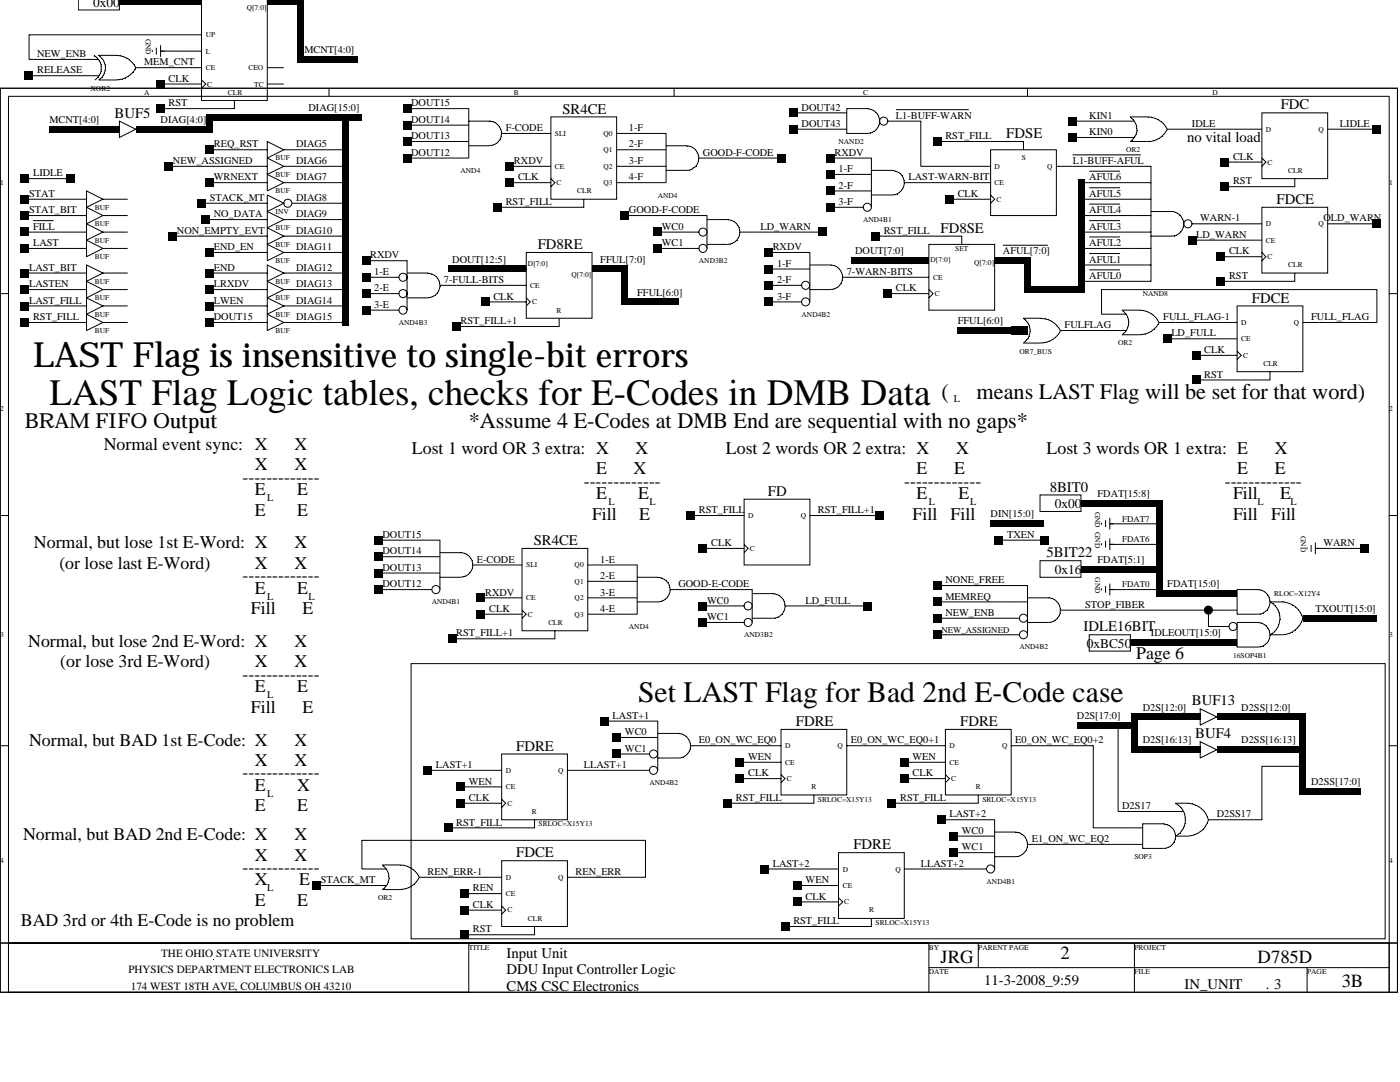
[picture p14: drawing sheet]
<svg xmlns="http://www.w3.org/2000/svg" width="279mm" height="216mm" viewBox="0 0 279 216" stroke-linecap="round" stroke-linejoin="round" font-family="sans-serif">
<defs><g id="words">
<text font-size="7.4" x="9.9" y="80.7">LAST Flag Logic tables, checks for E-Codes in DMB Data</text>
<text font-size="6.9" x="6.6" y="73.3">LAST Flag is insensitive to single-bit errors</text>
<text font-size="5.9" x="127.3" y="140">Set LAST Flag for Bad 2nd E-Code case</text>
<g font-size="4.4">
<text x="187.9" y="79.7">(</text>
<text x="194.9" y="79.7">means LAST Flag will be set for that word)</text>
<text x="93.6" y="85.4">*Assume 4 E-Codes at DMB End are sequential with no gaps*</text>
</g>
<text font-size="4.1" x="5" y="85.4">BRAM FIFO Output</text>
<g font-size="3.7">
<text x="211.6" y="191.4">2</text>
<text x="187.7" y="192.2">JRG</text>
<text x="251" y="192.2">D785D</text>
<text x="267.8" y="196.9">3B</text>
</g>
<g font-size="3.6">
<text x="20.7" y="89.7">Normal event sync: X</text>
<text x="58.8" y="89.7">X</text>
<text x="50.9" y="93.8">X</text>
<text x="58.8" y="93.8">X</text>
<text x="82.2" y="90.6">Lost 1 word OR 3 extra: X</text>
<text x="119" y="94.7">E</text>
<text x="126.5" y="94.7">X</text>
<text x="126.9" y="90.6">X</text>
<text x="144.9" y="90.6">Lost 2 words OR 2 extra: X</text>
<text x="182.9" y="94.7">E</text>
<text x="190.4" y="94.7">E</text>
<text x="190.8" y="90.6">X</text>
<text x="208.9" y="90.6">Lost 3 words OR 1 extra: E</text>
<text x="246.9" y="94.7">E</text>
<text x="254.4" y="94.7">E</text>
<text x="254.4" y="90.6">X</text>
<text x="48.4" y="96.3">-------------</text>
<text x="50.9" y="98.8">E</text>
<text x="59.3" y="98.8">E</text>
<text x="116.5" y="97.1">-------------</text>
<text x="119" y="99.6">E</text>
<text x="127.3" y="99.6">E</text>
<text x="180.5" y="97.1">-------------</text>
<text x="182.9" y="99.6">E</text>
<text x="191.3" y="99.6">E</text>
<text x="244.4" y="97.1">-------------</text>
<text x="246.1" y="99.6">Fill</text>
<text x="255.5" y="99.6">E</text>
<text x="50.9" y="102.9">E</text>
<text x="59.3" y="102.9">E</text>
<text x="118.2" y="103.7">Fill</text>
<text x="127.5" y="103.7">E</text>
<text x="182.1" y="103.7">Fill</text>
<text x="189.7" y="103.7">Fill</text>
<text x="246.1" y="103.7">Fill</text>
<text x="253.7" y="103.7">Fill</text>
<text x="6.8" y="109.4">Normal, but lose 1st E-Word: X</text>
<text x="11.9" y="113.5">(or lose last E-Word)</text>
<text x="50.9" y="113.5">X</text>
<text x="58.8" y="113.5">X</text>
<text x="58.8" y="109.4">X</text>
<text x="48.4" y="116">-------------</text>
<text x="50.9" y="118.4">E</text>
<text x="59.3" y="118.4">E</text>
<text x="50.1" y="122.5">Fill</text>
<text x="60.4" y="122.5">E</text>
<text x="5.6" y="129.1">Normal, but lose 2nd E-Word: X</text>
<text x="58.8" y="129.1">X</text>
<text x="226.7" y="131.6">Page 6</text>
<text x="12" y="133.2">(or lose 3rd E-Word)</text>
<text x="48.4" y="135.6">-------------</text>
<text x="50.9" y="133.2">X</text>
<text x="58.8" y="133.2">X</text>
<text x="50.1" y="142.2">Fill</text>
<text x="50.9" y="138.1">E</text>
<text x="59.3" y="138.1">E</text>
<text x="60.4" y="142.2">E</text>
<text x="5.8" y="148.8">Normal, but BAD 1st E-Code: X</text>
<text x="58.8" y="148.8">X</text>
<text x="48.4" y="155.3">-------------</text>
<text x="50.9" y="152.9">X</text>
<text x="58.8" y="152.9">X</text>
<text x="50.9" y="157.8">E</text>
<text x="50.9" y="161.9">E</text>
<text x="59.3" y="157.8">X</text>
<text x="59.3" y="161.9">E</text>
<text x="4.6" y="167.6">Normal, but BAD 2nd E-Code: X</text>
<text x="58.8" y="167.6">X</text>
<text x="50.9" y="171.7">X</text>
<text x="58.8" y="171.7">X</text>
<text x="48.4" y="174.2">-------------</text>
<text x="50.9" y="176.7">X</text>
<text x="59.7" y="176.7">E</text>
<text x="4.1" y="184.9">BAD 3rd or 4th E-Code is no problem</text>
<text x="50.9" y="180.8">E</text>
<text x="59.3" y="180.8">E</text>
</g>
<g font-size="2.9">
<text x="22.9" y="23.5">BUF5</text>
<text x="112.2" y="22.6">SR4CE</text>
<text x="255.6" y="21.8">FDC</text>
<text x="200.8" y="27.6">FDSE</text>
<text x="236.9" y="28.4">no vital load</text>
<text x="254.8" y="40.7">FDCE</text>
<text x="187.7" y="46.4">FD8SE</text>
<text x="107.3" y="49.7">FD8RE</text>
<text x="249.9" y="60.4">FDCE</text>
<text x="153.2" y="98.9">FD</text>
<text x="209.5" y="98.1">8BIT0</text>
<text x="106.5" y="108.8">SR4CE</text>
<text x="208.9" y="111.2">5BIT22</text>
<text x="216.2" y="126">IDLE16BIT</text>
<text x="237.9" y="140.8">BUF13</text>
<text x="103" y="149.8">FDRE</text>
<text x="158.8" y="144.9">FDRE</text>
<text x="191.6" y="144.9">FDRE</text>
<text x="238.5" y="147.3">BUF4</text>
<text x="103" y="171.1">FDCE</text>
<text x="170.3" y="169.5">FDRE</text>
<text x="101.1" y="191.1">Input Unit</text>
<text x="101.1" y="197.7">CMS CSC Electronics</text>
<text x="101.1" y="194.4">DDU Input Controller Logic</text>
<text x="196.4" y="196.5">11-3-2008_9:59</text>
<text x="236.4" y="197.3">IN_UNIT</text>
<text x="252.6" y="197.3">. 3</text>
</g>
<g font-size="2.7">
<text x="18.6" y="1.4">0x00</text>
<text x="210.5" y="101.4">0x00</text>
<text x="210.5" y="114.6">0x16</text>
<text x="216.9" y="129.3">0xBC50</text>
</g>
<g font-size="2.2">
<text x="32.2" y="190.9">THE OHIO STATE UNIVERSITY</text>
<text x="25.6" y="194.2">PHYSICS DEPARTMENT ELECTRONICS LAB</text>
<text x="26.1" y="197.5">174 WEST 18TH AVE, COLUMBUS OH 43210</text>
</g>
<g font-size="2.1">
<text x="7.4" y="11.4">NEW_ENB</text>
<text x="60.7" y="10.6">MCNT[4:0]</text>
<text x="7.4" y="14.6">RELEASE</text>
<text x="28.7" y="13">MEM_CNT</text>
<text x="33.7" y="16.3">CLK</text>
<text x="33.7" y="21.2">RST</text>
<text x="61.6" y="22.1">DIAG[15:0]</text>
<text x="82" y="21.2">DOUT15</text>
<text x="160" y="22.1">DOUT42</text>
<text x="178.8" y="23.7">L1-BUFF-WARN</text>
<text x="217.4" y="23.7">KIN1</text>
<text x="9.9" y="24.5">MCNT[4:0]</text>
<text x="32" y="24.5">DIAG[4:0]</text>
<text x="42.7" y="29.4">REQ_RST</text>
<text x="59.1" y="29.4">DIAG5</text>
<text x="82" y="27.8">DOUT13</text>
<text x="82" y="24.5">DOUT14</text>
<text x="100.9" y="26.2">F-CODE</text>
<text x="125.5" y="29.4">2-F</text>
<text x="125.5" y="26.2">1-F</text>
<text x="160" y="25.3">DOUT43</text>
<text x="188.7" y="27.8">RST_FILL</text>
<text x="217.4" y="27">KIN0</text>
<text x="237.9" y="25.3">IDLE</text>
<text x="267.4" y="25.3">LIDLE</text>
<text x="6.6" y="35.2">LIDLE</text>
<text x="34.5" y="32.7">NEW_ASSIGNED</text>
<text x="42.7" y="36">WRNEXT</text>
<text x="59.1" y="36">DIAG7</text>
<text x="59.1" y="32.7">DIAG6</text>
<text x="82" y="31.1">DOUT12</text>
<text x="102.6" y="32.7">RXDV</text>
<text x="103.4" y="36">CLK</text>
<text x="125.5" y="36">4-F</text>
<text x="125.5" y="32.7">3-F</text>
<text x="140.3" y="31.1">GOOD-F-CODE</text>
<text x="166.5" y="31.1">RXDV</text>
<text x="167.3" y="34.3">1-F</text>
<text x="181.3" y="36">LAST-WARN-BIT</text>
<text x="214.1" y="32.7">L1-BUFF-AFUL</text>
<text x="217.4" y="36">AFUL6</text>
<text x="246.1" y="31.9">CLK</text>
<text x="5.8" y="39.3">STAT</text>
<text x="41.9" y="40.1">STACK_MT</text>
<text x="59.1" y="40.1">DIAG8</text>
<text x="100.9" y="40.9">RST_FILL</text>
<text x="167.3" y="40.9">3-F</text>
<text x="167.3" y="37.6">2-F</text>
<text x="191.1" y="39.3">CLK</text>
<text x="217.4" y="39.3">AFUL5</text>
<text x="246.1" y="36.8">RST</text>
<text x="5.8" y="42.5">STAT_BIT</text>
<text x="6.6" y="45.8">FILL</text>
<text x="35.3" y="46.7">NON_EMPTY_EVT</text>
<text x="42.7" y="43.3">NO_DATA</text>
<text x="59.1" y="46.7">DIAG10</text>
<text x="59.1" y="43.3">DIAG9</text>
<text x="125.5" y="42.5">GOOD-F-CODE</text>
<text x="132.1" y="45.8">WC0</text>
<text x="151.8" y="45.8">LD_WARN</text>
<text x="176.4" y="46.7">RST_FILL</text>
<text x="217.4" y="42.5">AFUL4</text>
<text x="217.4" y="45.8">AFUL3</text>
<text x="238.7" y="47.5">LD_WARN</text>
<text x="239.5" y="44.2">WARN-1</text>
<text x="264.1" y="44.2">OLD_WARN</text>
<text x="6.6" y="49.1">LAST</text>
<text x="42.7" y="49.9">END_EN</text>
<text x="59.1" y="49.9">DIAG11</text>
<text x="73.9" y="51.6">RXDV</text>
<text x="90.3" y="52.4">DOUT[12:5]</text>
<text x="119.8" y="52.4">FFUL[7:0]</text>
<text x="132.1" y="49.1">WC1</text>
<text x="154.2" y="49.9">RXDV</text>
<text x="155.1" y="53.2">1-F</text>
<text x="170.6" y="50.8">DOUT[7:0]</text>
<text x="200.2" y="50.8">AFUL[7:0]</text>
<text x="217.4" y="49.1">AFUL2</text>
<text x="217.4" y="52.4">AFUL1</text>
<text x="245.3" y="50.8">CLK</text>
<text x="5.8" y="57.3">LASTEN</text>
<text x="5.8" y="54">LAST_BIT</text>
<text x="42.7" y="54">END</text>
<text x="42.7" y="57.3">LRXDV</text>
<text x="59.1" y="57.3">DIAG13</text>
<text x="59.1" y="54">DIAG12</text>
<text x="74.7" y="58.1">2-E</text>
<text x="74.7" y="54.9">1-E</text>
<text x="88.6" y="56.5">7-FULL-BITS</text>
<text x="98.5" y="59.8">CLK</text>
<text x="127.2" y="59">FFUL[6:0]</text>
<text x="155.1" y="56.5">2-F</text>
<text x="155.1" y="59.8">3-F</text>
<text x="169" y="54.9">7-WARN-BITS</text>
<text x="178.8" y="58.1">CLK</text>
<text x="217.4" y="55.7">AFUL0</text>
<text x="245.3" y="55.7">RST</text>
<text x="5.8" y="60.6">LAST_FILL</text>
<text x="6.6" y="63.9">RST_FILL</text>
<text x="42.7" y="63.9">DOUT15</text>
<text x="42.7" y="60.6">LWEN</text>
<text x="59.1" y="60.6">DIAG14</text>
<text x="59.1" y="63.9">DIAG15</text>
<text x="74.7" y="61.4">3-E</text>
<text x="91.9" y="64.7">RST_FILL+1</text>
<text x="191.1" y="64.7">FFUL[6:0]</text>
<text x="212.5" y="65.5">FULFLAG</text>
<text x="232.2" y="63.9">FULL_FLAG-1</text>
<text x="261.7" y="63.9">FULL_FLAG</text>
<text x="233.8" y="67.1">LD_FULL</text>
<text x="240.3" y="70.4">CLK</text>
<text x="240.3" y="75.4">RST</text>
<text x="190.3" y="80.3">L</text>
<text x="53.3" y="99.9">L</text>
<text x="121.4" y="100.8">L</text>
<text x="129.6" y="100.8">L</text>
<text x="185.4" y="100.8">L</text>
<text x="193.6" y="100.8">L</text>
<text x="219" y="99.1">FDAT[15:8]</text>
<text x="251" y="100.8">L</text>
<text x="257.6" y="100.8">L</text>
<text x="76.3" y="107.3">DOUT15</text>
<text x="139.5" y="102.4">RST_FILL</text>
<text x="163.2" y="102.4">RST_FILL+1</text>
<text x="197.7" y="103.3">DIN[15:0]</text>
<text x="201" y="107.3">TXEN</text>
<text x="76.3" y="113.9">DOUT13</text>
<text x="76.3" y="110.6">DOUT14</text>
<text x="95.2" y="112.3">E-CODE</text>
<text x="119.8" y="112.3">1-E</text>
<text x="141.9" y="109">CLK</text>
<text x="219" y="112.3">FDAT[5:1]</text>
<text x="264.1" y="109">WARN</text>
<text x="53.3" y="119.6">L</text>
<text x="61.6" y="119.6">L</text>
<text x="76.3" y="117.2">DOUT12</text>
<text x="96.8" y="118.8">RXDV</text>
<text x="119.8" y="115.5">2-E</text>
<text x="119.8" y="118.8">3-E</text>
<text x="135.4" y="117.2">GOOD-E-CODE</text>
<text x="188.7" y="116.4">NONE_FREE</text>
<text x="188.7" y="119.6">MEMREQ</text>
<text x="233" y="117.2">FDAT[15:0]</text>
<text x="97.6" y="122.1">CLK</text>
<text x="119.8" y="122.1">4-E</text>
<text x="141.1" y="120.4">WC0</text>
<text x="141.1" y="123.7">WC1</text>
<text x="160.8" y="120.4">LD_FULL</text>
<text x="188.7" y="122.9">NEW_ENB</text>
<text x="216.6" y="121.3">STOP_FIBER</text>
<text x="262.5" y="122.1">TXOUT[15:0]</text>
<text x="91.1" y="127">RST_FILL+1</text>
<text x="229.7" y="127">IDLEOUT[15:0]</text>
<text x="53.3" y="139.3">L</text>
<text x="122.3" y="143.4">LAST+1</text>
<text x="214.9" y="143.4">D2S[17:0]</text>
<text x="228" y="141.8">D2S[12:0]</text>
<text x="247.7" y="141.8">D2SS[12:0]</text>
<text x="124.7" y="146.7">WC0</text>
<text x="124.7" y="150">WC1</text>
<text x="139.5" y="148.3">E0_ON_WC_EQ0</text>
<text x="169.8" y="148.3">E0_ON_WC_EQ0+1</text>
<text x="202.6" y="148.3">E0_ON_WC_EQ0+2</text>
<text x="228" y="148.3">D2S[16:13]</text>
<text x="247.7" y="148.3">D2SS[16:13]</text>
<text x="87" y="153.2">LAST+1</text>
<text x="116.5" y="153.2">LLAST+1</text>
<text x="149.3" y="151.6">WEN</text>
<text x="149.3" y="154.9">CLK</text>
<text x="182.1" y="154.9">CLK</text>
<text x="182.1" y="151.6">WEN</text>
<text x="53.3" y="159">L</text>
<text x="93.6" y="156.5">WEN</text>
<text x="93.6" y="159.8">CLK</text>
<text x="146.9" y="159.8">RST_FILL</text>
<text x="179.7" y="159.8">RST_FILL</text>
<text x="223.9" y="161.5">D2S17</text>
<text x="261.7" y="156.5">D2SS[17:0]</text>
<text x="91.1" y="164.7">RST_FILL</text>
<text x="189.5" y="163.1">LAST+2</text>
<text x="191.9" y="166.4">WC0</text>
<text x="242.8" y="163.1">D2SS17</text>
<text x="154.2" y="172.9">LAST+2</text>
<text x="183.8" y="172.9">LLAST+2</text>
<text x="191.9" y="169.7">WC1</text>
<text x="205.9" y="168">E1_ON_WC_EQ2</text>
<text x="53.3" y="177.8">L</text>
<text x="64" y="176.2">STACK_MT</text>
<text x="85.3" y="174.6">REN_ERR-1</text>
<text x="94.4" y="177.8">REN</text>
<text x="114.9" y="174.6">REN_ERR</text>
<text x="160.8" y="176.2">WEN</text>
<text x="160.8" y="179.5">CLK</text>
<text x="94.4" y="181.1">CLK</text>
<text x="158.3" y="184.4">RST_FILL</text>
<text x="94.4" y="186.1">RST</text>
</g>
<g font-size="1.8">
<text x="223.9" y="104.1">FDAT7</text>
<text x="223.9" y="108.2">FDAT6</text>
<text x="223.9" y="117.2">FDAT0</text>
<text x="187.9" y="126.2">NEW_ASSIGNED</text>
</g>
<g font-size="1.5">
<text x="49.2" y="2">Q[7:0]</text>
<text x="29.1" y="7.7" transform="rotate(90 29.1 7.7)">GND</text>
<text x="41.1" y="7.4">UP</text>
<text x="41.1" y="10.7">L</text>
<text x="41.1" y="14">CE</text>
<text x="41.4" y="17.3">C</text>
<text x="49.6" y="14">CEO</text>
<text x="50.7" y="17.3">TC</text>
<text x="18.1" y="18.1">XOR2</text>
<text x="28.7" y="18.9">A</text>
<text x="45.5" y="18.9">CLR</text>
<text x="102.6" y="18.9">B</text>
<text x="172.3" y="18.9">C</text>
<text x="242" y="18.9">D</text>
<text x="110.7" y="27.1">SLI</text>
<text x="120.4" y="27.1">Q0</text>
<text x="167.3" y="28.7">NAND2</text>
<text x="252.6" y="26.3">D</text>
<text x="263.1" y="26.3">Q</text>
<text x="55" y="32">BUF</text>
<text x="55" y="35.3">BUF</text>
<text x="91.9" y="34.5">AND4</text>
<text x="110.7" y="33.7">CE</text>
<text x="120.4" y="33.7">Q2</text>
<text x="120.4" y="30.4">Q1</text>
<text x="198.5" y="33.7">D</text>
<text x="203.9" y="32">S</text>
<text x="209" y="33.7">Q</text>
<text x="224.7" y="30.4">OR2</text>
<text x="253" y="32.9">C</text>
<text x="257.1" y="34.5">CLR</text>
<text x="0" y="36.9">1</text>
<text x="18.9" y="41.9">BUF</text>
<text x="55" y="38.6">BUF</text>
<text x="111.1" y="36.9">C</text>
<text x="115.2" y="38.6">CLR</text>
<text x="120.4" y="36.9">Q3</text>
<text x="131.3" y="39.4">AND4</text>
<text x="198.5" y="36.9">CE</text>
<text x="198.8" y="40.2">C</text>
<text x="277.2" y="36.9">1</text>
<text x="18.9" y="45.1">BUF</text>
<text x="55" y="46">BUF</text>
<text x="55" y="42.7">INV</text>
<text x="172.3" y="44.3">AND4B1</text>
<text x="252.6" y="45.1">D</text>
<text x="263.1" y="45.1">Q</text>
<text x="18.9" y="51.7">BUF</text>
<text x="18.9" y="48.4">BUF</text>
<text x="55" y="52.5">BUF</text>
<text x="55" y="49.2">BUF</text>
<text x="105.4" y="53">D[7:0]</text>
<text x="139.5" y="52.5">AND3B2</text>
<text x="185.7" y="52.2">D[7:0]</text>
<text x="190.6" y="50">SET</text>
<text x="194.4" y="52.8">Q[7:0]</text>
<text x="252.6" y="48.4">CE</text>
<text x="253" y="51.7">C</text>
<text x="257.1" y="53.3">CLR</text>
<text x="18.9" y="59.9">BUF</text>
<text x="18.9" y="56.6">BUF</text>
<text x="55" y="59.9">BUF</text>
<text x="55" y="56.6">BUF</text>
<text x="105.8" y="57.4">CE</text>
<text x="114" y="55.3">Q[7:0]</text>
<text x="186.2" y="55.8">CE</text>
<text x="186.6" y="59.1">C</text>
<text x="228" y="59.1">NAND8</text>
<text x="18.9" y="63.2">BUF</text>
<text x="55" y="63.2">BUF</text>
<text x="79.6" y="64.8">AND4B3</text>
<text x="106.2" y="60.7">C</text>
<text x="111.1" y="62.4">R</text>
<text x="160" y="63.2">AND4B2</text>
<text x="247.7" y="64.8">D</text>
<text x="258.2" y="64.8">Q</text>
<text x="18.9" y="66.5">BUF</text>
<text x="55" y="66.5">BUF</text>
<text x="203.5" y="70.6">OR7_BUS</text>
<text x="223.1" y="68.9">OR2</text>
<text x="247.7" y="68.1">CE</text>
<text x="248.1" y="71.4">C</text>
<text x="252.1" y="73">CLR</text>
<text x="0" y="82">2</text>
<text x="277.2" y="82">2</text>
<text x="149.3" y="103.4">D</text>
<text x="159.8" y="103.4">Q</text>
<text x="218.6" y="102.1" transform="rotate(90 218.6 102.1)">GND GND</text>
<text x="259.6" y="107" transform="rotate(90 259.6 107)">GND</text>
<text x="105" y="113.2">SLI</text>
<text x="114.7" y="113.2">Q0</text>
<text x="149.6" y="109.9">C</text>
<text x="105" y="119.8">CE</text>
<text x="114.7" y="119.8">Q2</text>
<text x="114.7" y="116.5">Q1</text>
<text x="218.6" y="115.2" transform="rotate(90 218.6 115.2)">GND</text>
<text x="254.3" y="119">RLOC=X12Y4</text>
<text x="86.1" y="120.6">AND4B1</text>
<text x="105.4" y="123">C</text>
<text x="109.4" y="124.7">CLR</text>
<text x="114.7" y="123">Q3</text>
<text x="125.5" y="125.5">AND4</text>
<text x="0" y="127.1">3</text>
<text x="148.5" y="127.1">AND3B2</text>
<text x="203.5" y="129.6">AND4B2</text>
<text x="246.1" y="131.2">16SOP4B1</text>
<text x="277.2" y="127.1">3</text>
<text x="156.7" y="149.3">D</text>
<text x="167.2" y="149.3">Q</text>
<text x="189.5" y="149.3">D</text>
<text x="200" y="149.3">Q</text>
<text x="100.9" y="154.2">D</text>
<text x="111.4" y="154.2">Q</text>
<text x="156.7" y="152.6">CE</text>
<text x="157" y="155.8">C</text>
<text x="189.5" y="152.6">CE</text>
<text x="189.8" y="155.8">C</text>
<text x="100.9" y="157.5">CE</text>
<text x="101.3" y="160.8">C</text>
<text x="129.6" y="156.7">AND4B2</text>
<text x="161.9" y="157.5">R</text>
<text x="163.2" y="159.9">SRLOC=X15Y13</text>
<text x="194.7" y="157.5">R</text>
<text x="196" y="159.9">SRLOC=X15Y13</text>
<text x="106.2" y="162.4">R</text>
<text x="107.5" y="164.8">SRLOC=X15Y13</text>
<text x="0" y="172.3">4</text>
<text x="168.2" y="173.9">D</text>
<text x="178.7" y="173.9">Q</text>
<text x="226.4" y="171.4">SOP3</text>
<text x="277.2" y="172.3">4</text>
<text x="75.5" y="179.6">OR2</text>
<text x="100.9" y="178.8">CE</text>
<text x="100.9" y="175.5">D</text>
<text x="111.4" y="175.5">Q</text>
<text x="168.2" y="177.2">CE</text>
<text x="196.9" y="176.4">AND4B1</text>
<text x="101.3" y="182.1">C</text>
<text x="105.4" y="183.7">CLR</text>
<text x="168.5" y="180.5">C</text>
<text x="173.4" y="182.1">R</text>
<text x="174.8" y="184.5">SRLOC=X15Y13</text>
<text x="93.6" y="189.5">TITLE</text>
<text x="185.4" y="189.5">BY</text>
<text x="195.2" y="189.5">PARENT PAGE</text>
<text x="226.4" y="189.5">PROJECT</text>
<text x="185.4" y="194.4">DATE</text>
<text x="226.4" y="194.4">FILE</text>
<text x="260.9" y="194.4">PAGE</text>
</g>
</g></defs>
<g fill="none" stroke="#000" stroke-width=".2">
<path d="M15.6 -.1v2.1h8.2v-2M53.3 -.1v20.2h-13.1v-20.1M0 17.6h278.9v180.4h-278.9zM0 17.6h278.9v170.6h-278.9zM1.7 19.2h275.5M1.7 19.2v169h275.6M5.8 6.9v5h13.8M5.8 6.9h34.5M5.8 15.1h14M18.8 11l.8 .8a2.3 2.3 0 0 1 .6 1.5M20.2 13.3a2.72 2.72 0 0 1-1.3 2.7M21 13.2v.9a2.65 2.65 0 0 1-1.3 1.9 11 11 0 0 0 5.3-.4 4.4 4.4 0 0 0 2.1-2.1 4.3 4.3 0 0 0-3.8-2.5h-3.6a2.89 2.89 0 0 1 1.3 2.3"/>
<path d="M23.8 .4h3.3M27.1 13.5h13.2M30.4 10v.4M31.2 9.5v1.4M32 16.8h8.3M32 10.2h8.3M32 9v2.3M37 .4h3.3M40.2 16l.9 .8-.9 .8M53.3 13.5h3.3M53.3 16.8h3.3M53.3 .4h3.3"/>
<path d="M65.7 17.6v1.6M134.5 17.6v1.6M205.1 17.6v1.6M277.2 19.2v178.8h-275.5M5 39.8h12.3M5 35.6h9M17.3 38.1l3.2 1.7-3.2 1.6zM20.5 39.8h5M20.5 25.8h3.4M23.8 24.2l3.3 1.6-3.3 1.6zM27.1 25.8h4.9M32 21.7h8.3"/>
<path d="M33.7 33.2h19.7M41.9 29.9h11.5M41.9 36.4h11.5M46.8 20.1v1.6h-6.6M53.3 28.2l3.3 1.7-3.3 1.6zM53.3 31.5l3.3 1.7-3.3 1.6zM53.3 34.8l3.3 1.6-3.3 1.7zM53.3 38.9l3.3 1.7-3.3 1.6zM56.6 29.9h12.4M56.6 33.2h12.4M56.6 36.4h12.4M81.2 21.7h12.4"/>
<path d="M81.2 28.2h12.4M81.2 31.5h12.4M81.2 25h12.4M93.6 24.2h4.3a2.56 2.56 0 0 1 2.2 2M93.6 21.6v9.9M100.1 26.6h9.9M100.1 26.2a2.49 2.49 0 0 1-2.5 2.9h-4.1M101.7 33.2h8.3M101.7 36.4h8.3M109.9 23.3h13.2v16.5h-13.2zM109.9 35.6l.8 .8-.8 .9M116.5 39.8v1.6h-17.2"/>
<path d="M123 29.9h10M123 33.2h10M123 36.4h10M123 26.6h10M132.9 29.1h4.1M132.9 26.6v9.8M137 29.1a2.46 2.46 0 0 1 2.5 2.4 2.46 2.46 0 0 1-2.5 2.5h-4.1M139.4 31.5h16.5M158.3 25.8h10.7M158.3 22.5h10.7M165.7 34.8h8.2M165.7 38.1h8.2"/>
<path d="M165.7 31.5h8.2M173.1 21.7a2.48 2.48 0 0 1 2.4 2.5 2.48 2.48 0 0 1-2.4 2.4h-4.1M173.1 21.7h-4.1v4.9M173.9 34h4.2M173.9 31.5v9.9M177.2 24.2h6.6M178 34a2.46 2.46 0 0 1 2.5 2.4 2.46 2.46 0 0 1-2.5 2.5h-4.1M178.8 21.9h14.5M180.4 36.4h17.3M183.8 24.1v9.1h13.9M187 28.2h10.7M189.5 39.8h8.2"/>
<path d="M197.7 38.9l.8 .9-.8 .8M197.7 28.2h6.6v1.7M197.7 29.9h13.1v13.1h-13.1zM210.8 33.2h18.9M214.1 27.4h12.3M214.1 24.2h12.3M214.1 30.9h13.6M215.7 36.4h14M215.7 39.8h14M217.4 34.2h6.1M217.4 37.5h6.1M225.6 28.2h4"/>
<path d="M225.6 23.3h3.6a4.4 4.4 0 0 1 3.8 2.5l-.2 .3a4.2 4.2 0 0 1-3.3 2.1M225.6 23.3a3 3 0 0 1 0 4.9M229.7 33.1v23M232.9 25.8h19M244.4 32.3h7.5M251.8 31.5l.8 .8-.8 .9M251.8 22.5h13.2v13.1h-13.2zM258.4 35.6v1.7h-14M264.9 25.8h9.9M0 58.6h1.7M5 54.5h12.3M5 57.8h12.3"/>
<path d="M5 43h12.3M5 46.3h12.3M5 49.6h12.3M6.6 44h4.1M17.3 59.4l3.2 1.6-3.2 1.7zM17.3 56.1l3.2 1.7-3.2 1.6zM17.3 52.9l3.2 1.6-3.2 1.6zM17.3 47.9l3.2 1.7-3.2 1.6zM17.3 44.7l3.2 1.6-3.2 1.6zM17.3 41.4l3.2 1.6-3.2 1.7zM20.5 54.5h5M20.5 57.8h5"/>
<path d="M20.5 43h5M20.5 46.3h5M20.5 49.6h5M34.5 47.1h18.9M40.2 40.6h13.2M41.1 43.8h12.3M41.9 50.4h11.5M41.9 54.5h11.5M41.9 57.8h11.5M53.3 59.4l3.3 1.6-3.3 1.7zM53.3 56.1l3.3 1.7-3.3 1.6zM53.3 52.9l3.3 1.6-3.3 1.6z"/>
<path d="M53.3 48.8l3.3 1.6-3.3 1.6zM53.3 42.2l3.3 1.6-3.3 1.7zM53.3 45.5l3.3 1.6-3.3 1.7zM56.6 43.8h12.4M56.6 47.1h12.4M56.6 50.4h12.4M56.6 54.5h12.4M56.6 57.8h12.4M58.3 40.6h10.7M73 52h8.3M73 55.3h6.6M73 58.6h6.6"/>
<path d="M81.2 54.5h4.2a2.48 2.48 0 0 1 2.4 2.5 2.48 2.48 0 0 1-2.5 2.4h-4.1M81.2 52v9.9M87.8 56.9h17.3M101.7 53.7h3.4M105 50.4h13.2v13.1h-13.2zM105 59.4l.8 .8-.8 .8M118.1 53.7h3.3M124.7 43h16.4M131.3 46.3h8.2M131.3 49.6h8.2M141.1 43.8h4.1M141.1 43v6.6"/>
<path d="M145.2 43.8a2.48 2.48 0 0 1 2.4 2.5 2.48 2.48 0 0 1-2.4 2.5h-4.1M147.6 46.3h16.5M153.4 50.4h8.3M153.4 56.9h6.6M153.4 53.7h8.3M161.6 52.9h4.3a2.56 2.56 0 0 1 2.2 2M161.6 50.3v9.9M165.7 41.4h6.6M168.1 54.9a2.49 2.49 0 0 1-2.4 2.9h-4.1M168.1 55.3h17.3M174.8 47.1h17.1v1.7M177.2 58.6h8.2"/>
<path d="M182.1 52h3.3M185.4 48.8h13.1v13.1h-13.1zM185.4 57.8l.8 .8-.8 .8M198.5 52h3.3M200.2 48.9h8.9M215.7 43h14M215.7 46.3h14M215.7 49.6h14M215.7 56.1h14M215.7 52.9h14M217.4 40.7h6.1M217.4 44h6.1"/>
<path d="M217.4 47.3h6.1M217.4 50.6h6.1M217.4 53.8h6.1M219.8 57.8h55M219.8 57.7v5h5M229.7 42.2h4.3a2.56 2.56 0 0 1 2.2 2.1M236.2 44.2a2.44 2.44 0 0 1-2.4 2.9h-4.1M237.8 44.7h14.1M237.9 47.9h14M243.6 51.2h8.3M251.8 50.4l.8 .8-.8 .8M251.8 41.4h13.2v13.1h-13.2z"/>
<path d="M258.4 54.5v1.6h-14.8M264.9 44.7h9.9M274.8 57.7v6.6h-14.8M277.2 58.6h1.7M5 64.3h12.3M5 61h12.3M17.3 62.7l3.2 1.6-3.2 1.7zM20.5 64.3h5M20.5 61h5M41.9 64.3h11.5M41.9 61h11.5M53.3 62.7l3.3 1.6-3.3 1.7z"/>
<path d="M56.6 64.3h12.4M56.6 61h12.4M73 61.9h6.6M91.1 65.2h14M96.8 60.2h8.3M111.6 63.5v1.7h-6.6M153.4 60.2h6.6M201.8 66h3.3M204.2 63.5h3.4a4.4 4.4 0 0 1 4 2.5 4.3 4.3 0 0 1-4 2.5h-3.4M204.3 63.5a3.2 3.2 0 0 1 1.3 2.2M205.6 65.7l-.1 .9a2.65 2.65 0 0 1-1.2 1.9M211.6 66h13.2"/>
<path d="M225.3 64.1l-.1 .9a2.56 2.56 0 0 1-1.3 1.8 11.1 11.1 0 0 0 5.3-.4 4.4 4.4 0 0 0 2.1-2.1 4.3 4.3 0 0 0-3.8-2.4h-3.6a2.89 2.89 0 0 1 1.4 2.2M231.3 64.3h15.6M233 67.6h13.9M238.7 70.9h8.2M238.7 75.8h8.2M246.9 61h13.1v13.2h-13.1zM246.9 70.1l.8 .8-.8 .8M253.4 74.2v1.6h-6.5M148.5 99.6h13.1v13.1h-13.1zM207.6 98.8h8.1v3.3h-8.1zM0 102.9h1.7M75.5 117.6h10.7"/>
<path d="M75.5 107.8h12.3M75.5 111.1h12.3M75.5 114.3h12.3M87.8 110.3h4.4a2.46 2.46 0 0 1 2.2 2.6 2.46 2.46 0 0 1-2.5 2.3h-4.1M87.8 107.7v9.9M94.3 112.7h9.9M96 119.3h8.2M104.2 109.4h13.1v16.5h-13.1zM117.3 112.7h9.9M117.3 119.3h9.9M117.3 116h9.9M127.2 115.2h4.1"/>
<path d="M127.2 112.7v9.9M131.3 115.2a2.46 2.46 0 0 1 2.4 2.4 2.46 2.46 0 0 1-2.4 2.5h-4.2M133.7 117.6h16.5M137.8 102.9h10.7M140.3 109.4h8.2M148.5 108.6l.8 .8-.8 .9M150.1 118.4h4.2M150.1 117.6v6.6M154.2 118.4a2.46 2.46 0 0 1 2.5 2.5 2.46 2.46 0 0 1-2.5 2.5h-4.1M161.6 102.9h14M187 116.8h18.1M199.3 107.8h9.1"/>
<path d="M205.1 119.3h4.3a2.46 2.46 0 0 1 2.2 2.6 2.46 2.46 0 0 1-2.4 2.3h-4.2M205.1 116.8v9.9M207.6 111.9h8.1v3.3h-8.1zM215.7 113.5h3.3M215.7 100.4h3.3M219.8 104.3v.4M219.8 108.4v.4M219.8 117.4v.4M220.6 103.8v1.4M220.6 107.9v1.4M220.6 116.9v1.4M221.5 108.6h9.9"/>
<path d="M221.5 104.5h9.9M221.5 117.6h9.9M221.5 103.3v2.4M221.5 107.4v2.4M221.5 116.5v2.3M243.6 118.4h3.3M246.9 117.6h4.1M246.9 117.6l-.1 5h4.2a2.46 2.46 0 0 0 2.5-2.5 2.46 2.46 0 0 0-2.5-2.5M260.9 109.2v.4M261.7 108.8v1.3M262.5 109.4h9.9M262.5 108.2v2.4"/>
<path d="M277.2 102.9h1.7M82 132.4h194.4v54.9h-194.4zM90.3 127.5h13.9M96 122.6h8.2M104.2 121.8l.8 .8-.8 .8M110.7 125.9v1.6h-6.5M117.3 122.6h9.9M140.3 120.9h8.2M140.3 124.2h8.2M156.6 120.9h16.5M187 126.7h16.5M187 123.4h16.5"/>
<path d="M187 120.1h18.1M211.6 121.8h35.3M217.4 126.7h8.2v3.2h-8.2zM225.6 128.3h3.3M241.2 121.7v3.3h4.1M243.6 128.3h3.3M251 124.2a2.46 2.46 0 0 1 2.4 2.5 2.46 2.46 0 0 1-2.4 2.4h-4.1v-4.9h4.1M253.4 120.1a6.5 6.5 0 0 1 5.2 1 4.5 4.5 0 0 1 1.4 2.3M253.4 120.1a3.7 3.7 0 0 1 0 6.6M260 123.4h3.3M260 123.4a4.5 4.5 0 0 1-4.1 3.3h-2.5M0 148.8h1.7"/>
<path d="M85.3 153.7h14.9M91.9 157h8.3M100.1 150.5h13.1v13.1h-13.1zM100.1 159.5l.8 .8-.8 .8M113.2 153.7h16.5M120.6 143.9h10.7M123.1 150.5h6.6M123.1 147.2h8.2M131.3 146.3h4.1M131.3 143.8v9.9M135.4 146.3a2.46 2.46 0 0 1 2.4 2.5 2.46 2.46 0 0 1-2.4 2.5h-4.2M137.8 148.8h18.1"/>
<path d="M147.7 152.1h8.2M147.7 155.4h8.2M155.9 145.5h13.1v13.1h-13.1zM155.9 154.6l.8 .8-.8 .8M162.4 158.6v1.7h-6.5M169 148.8h19.7M180.5 152.1h8.2M180.5 155.4h8.2M188.7 145.5h13.1v13.1h-13.1zM188.7 154.6l.8 .8-.8 .8M195.2 158.6v1.7h-6.5M201.8 148.8h16.4"/>
<path d="M218.2 148.8v16.4h9.9M223.1 144.7v17.2h13.2M236.3 143h3.3M236.3 149.6h3.3M239.5 141.4l3.3 1.6-3.3 1.7zM239.5 148l3.3 1.6-3.3 1.7zM242.8 143h4.9M242.8 149.6h4.9M251.8 152.9l.1 10.7h-10.8M251.8 152.9h8.3M277.2 148.8h1.7M63.2 176.7h14"/>
<path d="M72.2 167.6v5.8h5M72.2 167.7h56.7M76.3 172.6h3.6a4.4 4.4 0 0 1 3.8 2.4M76.3 172.6a2.94 2.94 0 0 1 0 4.9M83.7 175h16.5M83.7 175a4.4 4.4 0 0 1-4.1 2.5h-3.3M89.5 165.2h10.7M91.9 160.3h8.3M92.7 178.3h7.5M100.1 171.7h13.1v13.2h-13.1zM106.7 163.6v1.6h-6.6M113.2 175h15.7"/>
<path d="M128.8 167.6v7.4M145.2 160.3h10.7M152.6 173.4h14.8M159.1 176.7h8.3M159.1 180h8.3M167.3 170.1h13.2v13.2h-13.2zM167.3 179.2l.9 .8-.9 .8M178 160.3h10.7M180.4 173.4h16.5M187.9 163.6h10.6M190.3 170.1h8.2M190.3 166.8h8.2"/>
<path d="M198.5 163.5v9.9M198.5 166h4.1M202.6 166a2.46 2.46 0 0 1 2.5 2.5 2.46 2.46 0 0 1-2.5 2.4h-4.1M205 168.5h23.1M228 164.4h4.2M228 164.3v5M232.2 164.4a2.46 2.46 0 0 1 2.4 2.4 2.46 2.46 0 0 1-2.4 2.5h-4.2M234.6 160.3a6.5 6.5 0 0 1 5.1 1 3.7 3.7 0 0 1 1.4 2.4 4.5 4.5 0 0 1-4 3.1h-2.5M234.6 160.3a3.7 3.7 0 0 1 0 6.5M0 188.2h1.7v9.8h-1.7zM1.7 188.2h91.9v9.8h-91.9zM92.7 186.5h7.5"/>
<path d="M92.7 181.6h7.5M100.1 180.8l.8 .8-.8 .8M106.7 184.9v1.6h-6.6M156.7 184.9h10.7M173.9 183.3v1.6h-6.6M185.3 193.1h91.9M185.4 188.1v9.9M195.2 188.1v5M226.4 188.2v9.8M260.9 193v5M277.2 188.2h1.7v9.8h-1.7z"/>
<circle cx="176.4" cy="24.2" r=".81"/>
<circle cx="57.4" cy="40.6" r=".81"/>
<circle cx="80.4" cy="55.3" r=".81"/>
<circle cx="80.4" cy="58.6" r=".81"/>
<circle cx="140.3" cy="46.3" r=".81"/>
<circle cx="140.3" cy="49.6" r=".81"/>
<circle cx="160.8" cy="56.9" r=".81"/>
<circle cx="173.1" cy="41.4" r=".81"/>
<circle cx="237.1" cy="44.7" r=".81"/>
<circle cx="80.4" cy="61.9" r=".81"/>
<circle cx="160.8" cy="60.2" r=".81"/>
<circle cx="87" cy="117.6" r=".81"/>
<circle cx="149.3" cy="120.9" r=".81"/>
<circle cx="149.3" cy="124.2" r=".81"/>
<circle cx="204.3" cy="126.7" r=".81"/>
<circle cx="204.3" cy="123.4" r=".81"/>
<circle cx="241.2" cy="121.7" r=".81"/>
<circle cx="246.1" cy="125" r=".81"/>
<circle cx="130.4" cy="153.7" r=".81"/>
<circle cx="130.4" cy="150.4" r=".81"/>
<circle cx="197.7" cy="173.4" r=".81"/>
</g>
<g fill="#000">
<path d="M5 14.3h1.6v1.7h-1.6zM23.8 -.1h3.3v1.1h-3.3zM27.1 -.1h9.9v1.1h-9.9zM31.2 16h1.7v1.6h-1.7zM37 -.1h3.2v1.1h-3.2zM53.3 -.1h3.3v1.1h-3.3zM56.6 -.1h3.3v1.1h-3.3zM59.3 .4h1.3v11.5h-1.3zM59.3 11.2h1.3v1.3h-1.3zM59.3 -.1h1.3v1.1h-1.3zM59.9 11.2h11.5v1.3h-11.5zM4.1 34.8h1.7v1.6h-1.7z"/>
<path d="M9.9 25.1h10.6v1.4h-10.6zM13.2 34.8h1.6v1.6h-1.6zM20.5 25.1h3.3v1.4h-3.3zM27.1 25.1h4.9v1.4h-4.9zM31.2 20.9h1.7v1.6h-1.7zM32 25.1h9.9v1.4h-9.9zM32.9 32.3h1.6v1.7h-1.6zM41.1 29.1h1.6v1.6h-1.6zM41.1 35.6h1.6v1.7h-1.6zM41.2 23.3h1.3v2.5h-1.3zM41.2 25.1h1.3v1.4h-1.3zM41.2 22.7h1.3v1.3h-1.3z"/>
<path d="M41.9 22.7h27v1.3h-27zM68.3 29.9h1.3v3.3h-1.3zM68.3 33.2h1.3v3.2h-1.3zM68.3 23.3h1.3v6.6h-1.3zM68.9 22.7h3.3v1.3h-3.3zM80.4 24.2h1.6v1.6h-1.6zM80.4 20.9h1.6v1.6h-1.6zM80.4 30.7h1.6v1.6h-1.6zM80.4 27.4h1.6v1.7h-1.6zM100.9 35.6h1.7v1.7h-1.7zM100.9 32.3h1.7v1.7h-1.7zM155.1 30.7h1.6v1.6h-1.6z"/>
<path d="M157.5 25h1.6v1.6h-1.6zM157.5 21.7h1.6v1.6h-1.6zM164.9 34h1.6v1.6h-1.6zM164.9 37.3h1.6v1.6h-1.6zM164.9 30.7h1.6v1.6h-1.6zM186.2 27.4h1.7v1.7h-1.7zM213.3 26.6h1.6v1.6h-1.6zM213.3 23.3h1.6v1.7h-1.6zM215.1 36.4h1.3v3.4h-1.3zM215.1 35.8h1.3v1.3h-1.3zM243.6 36.4h1.7v1.7h-1.7zM243.6 31.5h1.7v1.7h-1.7z"/>
<path d="M274 25h1.6v1.6h-1.6zM4.1 53.7h1.7v1.6h-1.7zM4.1 42.2h1.7v1.6h-1.7zM4.1 45.5h1.7v1.6h-1.7zM4.1 48.8h1.7v1.6h-1.7zM4.1 56.9h1.7v1.7h-1.7zM4.1 38.9h1.7v1.7h-1.7zM33.7 46.3h1.6v1.6h-1.6zM39.4 39.8h1.7v1.6h-1.7zM40.2 43h1.7v1.7h-1.7zM41.1 56.9h1.6v1.7h-1.6zM41.1 53.7h1.6v1.6h-1.6z"/>
<path d="M41.1 49.6h1.6v1.6h-1.6zM68.3 36.4h1.3v4.2h-1.3zM68.3 54.5h1.3v3.3h-1.3zM68.3 50.4h1.3v4.1h-1.3zM68.3 47.1h1.3v3.3h-1.3zM68.3 43.8h1.3v3.3h-1.3zM68.3 40.6h1.3v3.2h-1.3zM72.2 51.2h1.7v1.7h-1.7zM72.2 54.5h1.7v1.6h-1.7zM72.2 57.8h1.7v1.6h-1.7zM89.5 53h12.2v1.3h-12.2zM98.5 40.6h1.6v1.6h-1.6z"/>
<path d="M101.7 53h3.3v1.3h-3.3zM118.2 53h3.2v1.3h-3.2zM121.4 53h3.3v1.3h-3.3zM123.9 42.2h1.6v1.6h-1.6zM124 53h1.3v1.3h-1.3zM130.4 45.5h1.7v1.6h-1.7zM130.4 48.8h1.7v1.6h-1.7zM152.6 56.1h1.6v1.7h-1.6zM152.6 52.9h1.6v1.6h-1.6zM152.6 49.6h1.6v1.6h-1.6zM163.2 45.5h1.7v1.6h-1.7zM164.9 40.6h1.6v1.6h-1.6z"/>
<path d="M169.8 51.4h12.3v1.3h-12.3zM173.9 46.3h1.7v1.6h-1.7zM176.4 57.8h1.6v1.6h-1.6zM182.1 51.4h3.3v1.3h-3.3zM188.7 38.9h1.6v1.7h-1.6zM198.5 51.4h3.3v1.3h-3.3zM201.8 51.4h3.3v1.3h-3.3zM204.4 52h1.3v5.8h-1.3zM204.4 51.4h1.3v1.3h-1.3zM204.4 57.1h1.3v1.3h-1.3zM205.1 57.1h10.6v1.3h-10.6zM215.1 56.1h1.3v1.7h-1.3z"/>
<path d="M215.1 52.9h1.3v3.2h-1.3zM215.1 49.6h1.3v3.3h-1.3zM215.1 46.3h1.3v3.3h-1.3zM215.1 43h1.3v3.3h-1.3zM215.1 39.8h1.3v3.2h-1.3zM215.1 57.1h1.3v1.3h-1.3zM237.1 47.1h1.6v1.7h-1.6zM242.8 55.3h1.6v1.6h-1.6zM242.8 50.4h1.6v1.6h-1.6zM274 43.8h1.6v1.7h-1.6zM4.1 63.5h1.7v1.7h-1.7zM4.1 60.2h1.7v1.7h-1.7z"/>
<path d="M41.1 60.2h1.6v1.7h-1.6zM41.1 63.5h1.6v1.7h-1.6zM68.3 61h1.3v3.3h-1.3zM68.3 57.8h1.3v3.2h-1.3zM68.3 63.7h1.3v1.3h-1.3zM72.2 61h1.7v1.7h-1.7zM90.3 64.3h1.6v1.7h-1.6zM96 59.4h1.6v1.6h-1.6zM124 53.7h1.3v6.5h-1.3zM124 59.6h1.3v1.3h-1.3zM124.7 59.6h10.7v1.3h-10.7zM152.6 59.4h1.6v1.6h-1.6z"/>
<path d="M191.1 65.3h10.7v1.3h-10.7zM201.8 65.2h3.3v1.6h-3.3zM232.2 66.8h1.6v1.7h-1.6zM237.9 70.1h1.6v1.6h-1.6zM237.9 75h1.6v1.6h-1.6zM74.7 107h1.6v1.6h-1.6zM74.7 110.3h1.6v1.6h-1.6zM74.7 113.5h1.6v1.7h-1.6zM74.7 116.8h1.6v1.6h-1.6zM137 102.1h1.6v1.6h-1.6zM139.5 108.6h1.6v1.7h-1.6zM174.8 102.1h1.6v1.6h-1.6z"/>
<path d="M186.2 116h1.7v1.6h-1.7zM197.7 103.8h10.7v1.4h-10.7zM198.5 107h1.7v1.6h-1.7zM207.6 107h1.6v1.6h-1.6zM215.7 112.9h3.3v1.3h-3.3zM215.7 99.8h3.3v1.3h-3.3zM219 99.8h12.3v1.3h-12.3zM219 112.9h12.3v1.3h-12.3zM230.7 104.5h1.3v4.1h-1.3zM230.7 108.6h1.3v4.9h-1.3zM230.7 113.5h1.3v4.1h-1.3zM230.7 117.6h1.3v.8h-1.3z"/>
<path d="M230.7 100.4h1.3v4.1h-1.3zM230.7 99.8h1.3v1.3h-1.3zM230.7 117.8h1.3v1.3h-1.3zM231.3 117.8h12.3v1.3h-12.3zM243.6 117.8h3.3v1.3h-3.3zM271.5 108.6h1.6v1.7h-1.6zM89.5 126.7h1.6v1.6h-1.6zM95.2 118.4h1.6v1.7h-1.6zM95.2 121.8h1.6v1.6h-1.6zM139.5 123.4h1.6v1.6h-1.6zM139.5 120.1h1.6v1.7h-1.6zM172.3 120.1h1.6v1.7h-1.6z"/>
<path d="M186.2 125.9h1.7v1.6h-1.7zM186.2 122.6h1.7v1.6h-1.7zM186.2 119.3h1.7v1.6h-1.7zM225.6 127.6h3.3v1.3h-3.3zM228.9 127.6h14.7v1.3h-14.7zM243.6 127.6h3.3v1.3h-3.3zM260 122.7h3.3v1.3h-3.3zM263.3 122.7h11.5v1.3h-11.5zM84.5 152.9h1.6v1.7h-1.6zM91.1 156.2h1.6v1.6h-1.6zM119.8 143h1.6v1.7h-1.6zM122.3 149.6h1.6v1.7h-1.6z"/>
<path d="M122.3 146.3h1.6v1.7h-1.6zM146.9 154.6h1.6v1.6h-1.6zM146.9 151.3h1.6v1.6h-1.6zM179.7 151.3h1.6v1.6h-1.6zM179.7 154.6h1.6v1.6h-1.6zM214.9 144.1h8.2v1.3h-8.2zM223.1 144.1h3.3v1.3h-3.3zM225.8 144.7h1.3v4.9h-1.3zM225.8 143h1.3v1.7h-1.3zM225.8 149h1.3v1.3h-1.3zM225.8 142.4h1.3v1.3h-1.3zM226.4 149h9.9v1.3h-9.9z"/>
<path d="M226.4 142.4h9.9v1.3h-9.9zM236.3 142.4h3.2v1.3h-3.2zM236.3 149h3.2v1.3h-3.2zM242.8 142.4h4.9v1.3h-4.9zM242.8 149h4.9v1.3h-4.9zM247.7 149h12.3v1.3h-12.3zM247.7 142.4h12.3v1.3h-12.3zM259.4 143h1.3v6.6h-1.3zM259.4 149.6h1.3v3.3h-1.3zM259.4 152.9h1.3v4.9h-1.3zM259.4 157.2h1.3v1.3h-1.3zM259.4 142.4h1.3v1.3h-1.3z"/>
<path d="M260 157.2h11.5v1.3h-11.5zM62.4 175.9h1.6v1.6h-1.6zM88.6 164.4h1.7v1.6h-1.7zM91.1 159.5h1.6v1.6h-1.6zM91.9 177.5h1.7v1.7h-1.7zM144.4 159.5h1.6v1.6h-1.6zM151.8 172.6h1.6v1.6h-1.6zM158.3 175.9h1.7v1.6h-1.7zM177.2 159.5h1.6v1.6h-1.6zM187 162.7h1.7v1.7h-1.7zM189.5 169.3h1.6v1.6h-1.6zM189.5 166h1.6v1.7h-1.6z"/>
<path d="M91.9 185.7h1.7v1.6h-1.7zM91.9 180.8h1.7v1.6h-1.7zM155.9 184.1h1.6v1.6h-1.6zM158.3 179.2h1.7v1.6h-1.7z"/>
</g>
<circle cx="241.1" cy="121.7" r=".8" fill="#000"/>
<use href="#words"/>
</svg>
